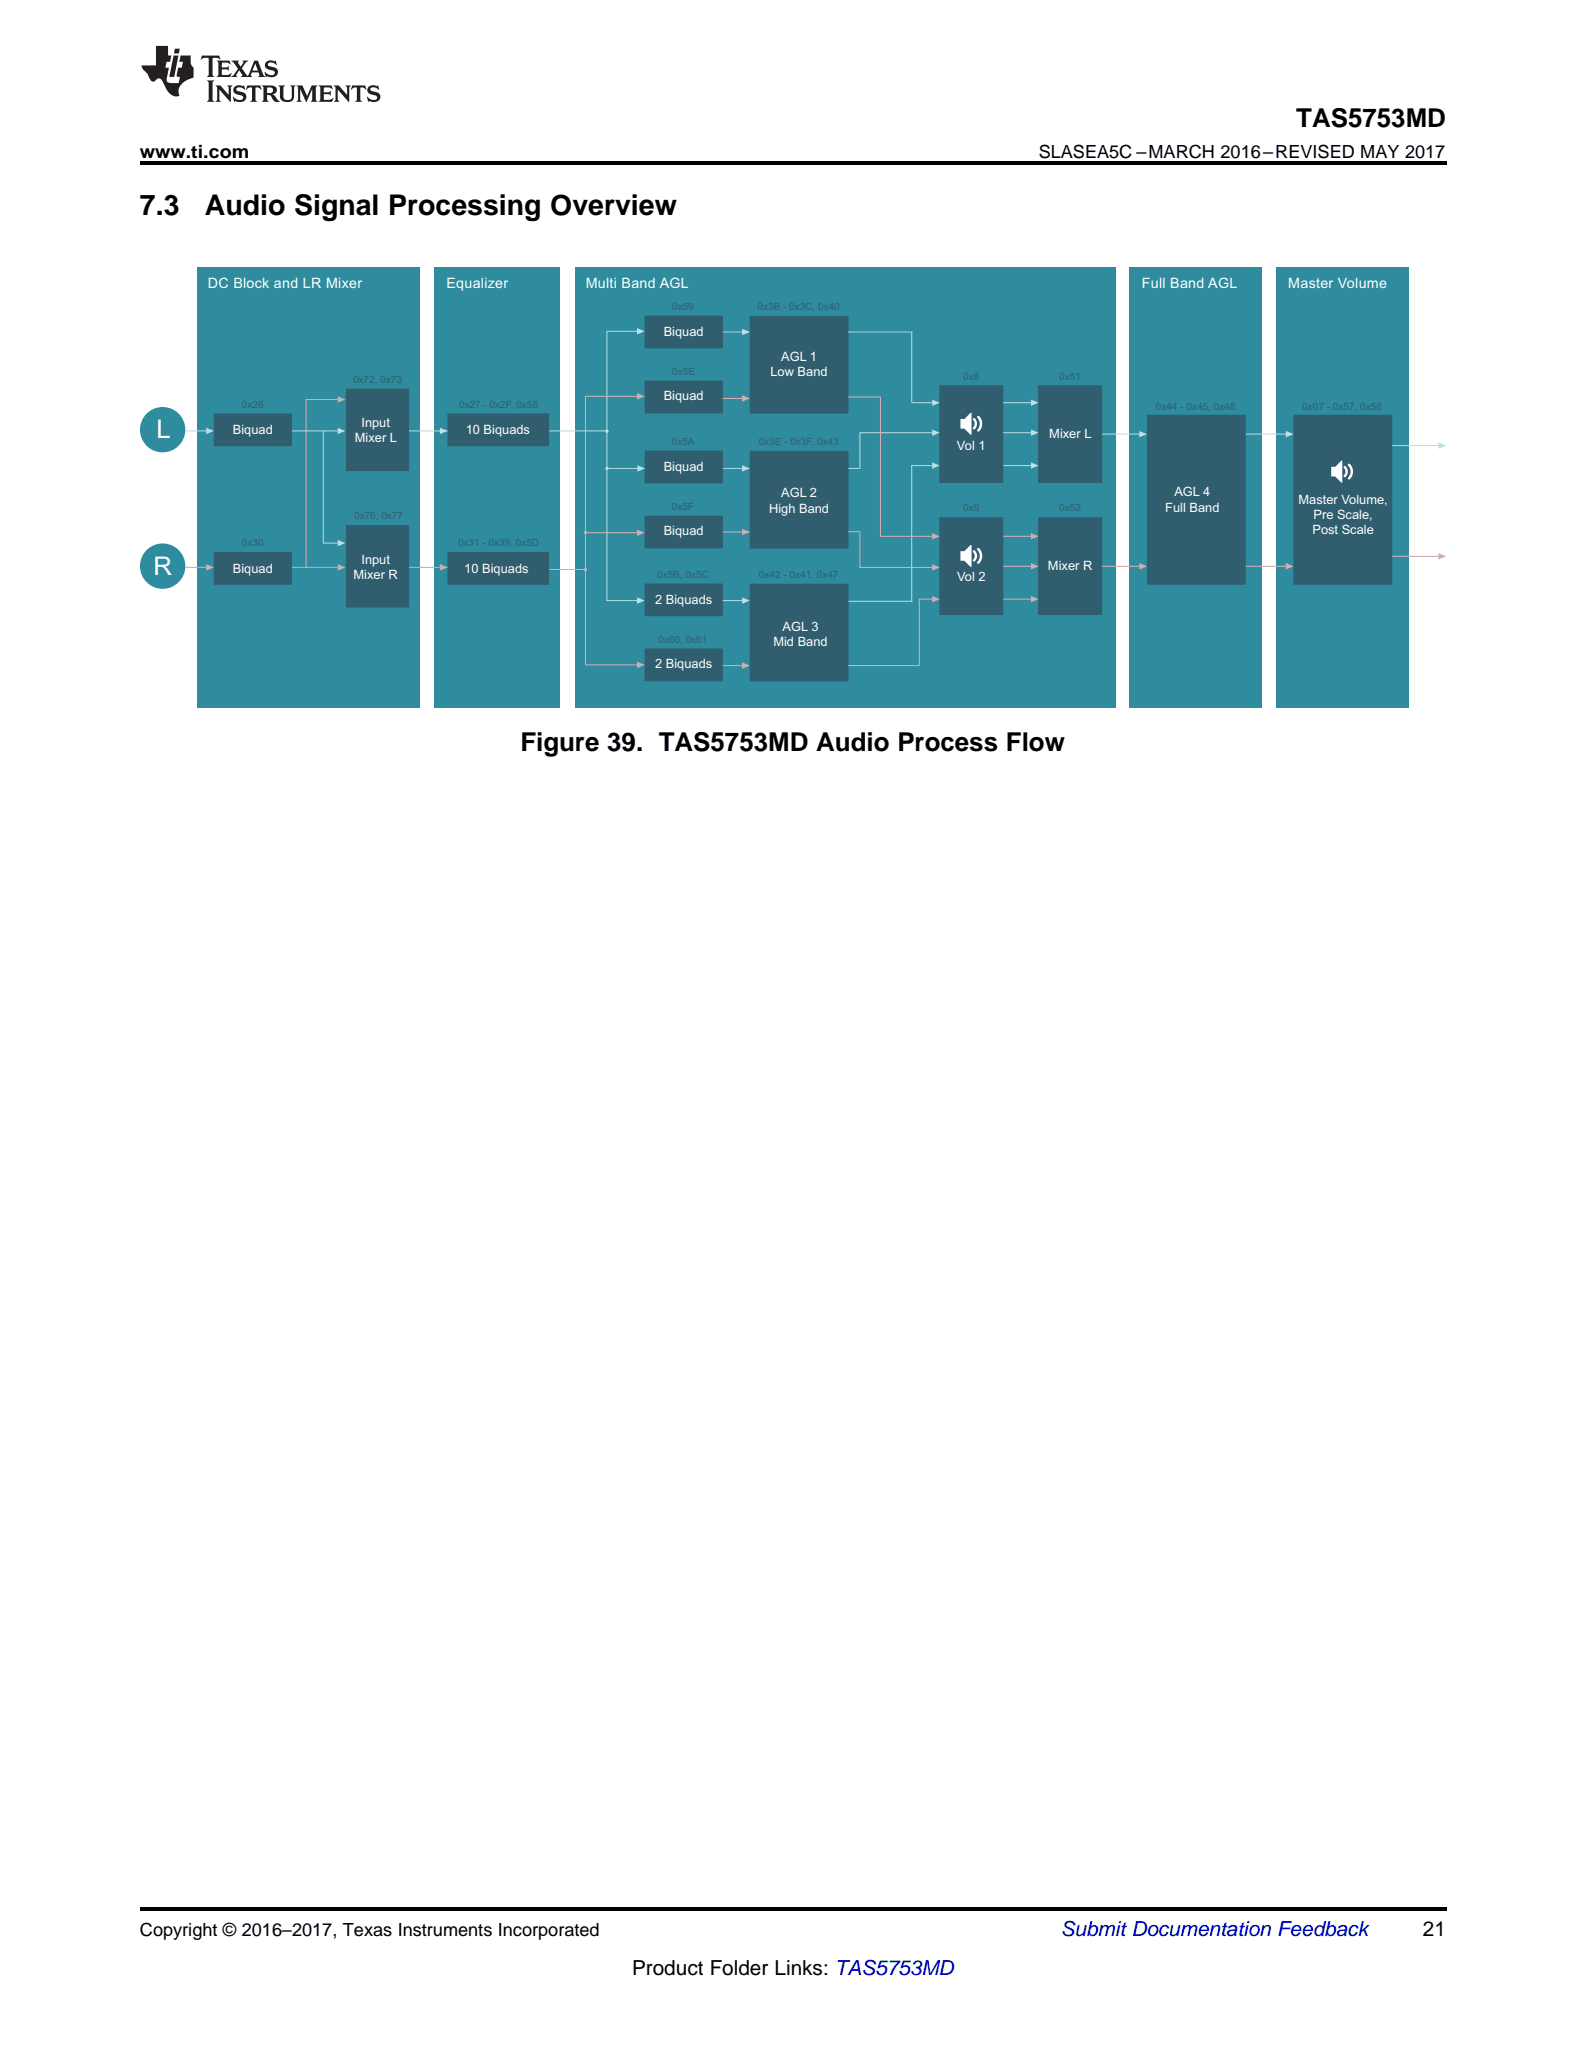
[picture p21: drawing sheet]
<svg xmlns="http://www.w3.org/2000/svg" width="216mm" height="279mm" viewBox="0 0 216 279" stroke-linecap="round" stroke-linejoin="round" font-family="sans-serif">
<defs><g id="words">
<g font-size="3.9">
<text x="19" y="29.3">7.3</text>
<text x="27.9" y="29.3">Audio Signal Processing Overview</text>
</g>
<g font-size="3.5">
<text x="176.5" y="17.3">TAS5753MD</text>
<text x="70.8" y="102.2">Figure 39. TAS5753MD Audio Process Flow</text>
</g>
<g font-size="3.5" fill="#fff">
<text x="21.3" y="59.6">L</text>
<text x="20.9" y="78.3">R</text>
</g>
<text font-size="2.8" fill="#0000c8" x="144.4" y="263.6">Submit Documentation Feedback</text>
<g font-size="2.8">
<text x="193.7" y="263.6">21</text>
<text x="86" y="268.9">Product Folder Links: TAS5753MD</text>
</g>
<g font-size="2.5">
<text x="19" y="21.4">www.ti.com</text>
<text x="141.4" y="21.4">SLASEA5C –MARCH 2016–REVISED MAY 2017</text>
<text x="19" y="263.6">Copyright © 2016–2017, Texas Instruments Incorporated</text>
</g>
<g font-size="1.9" fill="#fff">
<text x="28.3" y="39.2">DC Block and LR Mixer</text>
<text x="60.8" y="39.2">Equalizer</text>
<text x="79.7" y="39.2">Multi Band AGL</text>
<text x="155.4" y="39.2">Full Band AGL</text>
<text x="175.4" y="39.2">Master Volume</text>
</g>
<g font-size="1.8" fill="#fff">
<text x="90.3" y="45.8">Biquad</text>
<text x="104.9" y="51.2">Low Band</text>
<text x="106.3" y="49.1">AGL 1</text>
<text x="31.7" y="59.1">Biquad</text>
<text x="49.2" y="58.1">Input</text>
<text x="63.4" y="59.1">10 Biquads</text>
<text x="90.3" y="54.5">Biquad</text>
<text x="142.8" y="59.6">Mixer L</text>
<text x="48.3" y="60.2">Mixer L</text>
<text x="90.3" y="64.1">Biquad</text>
<text x="130.3" y="61.3">Vol 1</text>
<text x="104.7" y="69.8">High Band</text>
<text x="106.3" y="67.7">AGL 2</text>
<text x="158.6" y="69.7">Full Band</text>
<text x="159.9" y="67.6">AGL 4</text>
<text x="176.8" y="68.6">Master Volume,</text>
<text x="178.8" y="70.7">Pre Scale,</text>
<text x="31.7" y="78">Biquad</text>
<text x="49.2" y="76.7">Input</text>
<text x="63.2" y="78">10 Biquads</text>
<text x="90.3" y="72.9">Biquad</text>
<text x="142.7" y="77.6">Mixer R</text>
<text x="178.7" y="72.8">Post Scale</text>
<text x="48.1" y="78.8">Mixer R</text>
<text x="89.2" y="82.2">2 Biquads</text>
<text x="130.3" y="79.1">Vol 2</text>
<text x="105.3" y="88">Mid Band</text>
<text x="106.5" y="85.9">AGL 3</text>
<text x="89.2" y="91">2 Biquads</text>
</g>
<g font-size="1.4" fill="#305e6e">
<text x="91.5" y="42.2">0x59</text>
<text x="103.1" y="42.3">0x3B - 0x3C, 0x40</text>
<text x="48.1" y="52.2">0x72, 0x73</text>
<text x="91.5" y="51.1">0x5E</text>
<text x="144.2" y="51.7">0x51</text>
<text x="32.9" y="55.6">0x26</text>
<text x="62.5" y="55.6">0x27 - 0x2F, 0x58</text>
<text x="157.3" y="55.8">0x44 - 0x45, 0x48</text>
<text x="177.3" y="55.8">0x07 - 0x57, 0x56</text>
<text x="91.5" y="60.6">0x5A</text>
<text x="103.3" y="60.6">0x3E - 0x3F, 0x43</text>
<text x="48.2" y="70.7">0x76, 0x77</text>
<text x="91.5" y="69.4">0x5F</text>
<text x="131.1" y="69.6">0x9</text>
<text x="144.2" y="69.6">0x52</text>
<text x="62.4" y="74.4">0x31 - 0x39, 0x5D</text>
<text x="89.5" y="78.7">0x5B, 0x5C</text>
<text x="103.3" y="78.7">0x42 - 0x41, 0x47</text>
<text x="89.6" y="87.6">0x60, 0x61</text>
</g>
</g></defs>
<path d="M19 259.7h177.8v.5h-177.8z" fill="#000"/>
<g fill="#2e8c9e">
<path d="M26.8 36.4h30.3v60h-30.3z"/>
<path d="M78.2 36.4h73.6v60h-73.6z"/>
<path d="M153.8 36.4h18v60h-18z"/>
<path d="M173.7 36.4h18v60h-18z"/>
<path d="M59.2 36.4h17v60h-17z"/>
<circle cx="22.1" cy="58.5" r="3.1"/>
<circle cx="22.1" cy="77.1" r="3.1"/>
</g>
<path d="M47.2 53h8.4v11.1h-8.4z" fill="#305e6e"/>
<path d="M47.2 53h8.4v11.1h-8.4z" fill="none" stroke="#305e6e" stroke-width=".14"/>
<path d="M102.1 43.1h13.3v13.2h-13.3z" fill="#305e6e"/>
<path d="M102.1 43.1h13.3v13.2h-13.3z" fill="none" stroke="#305e6e" stroke-width=".14"/>
<path d="M127.9 52.5h8.6v13.2h-8.6z" fill="#305e6e"/>
<path d="M127.9 52.5h8.6v13.2h-8.6z" fill="none" stroke="#305e6e" stroke-width=".14"/>
<path d="M127.9 70.5h8.6v13.2h-8.6z" fill="#305e6e"/>
<path d="M127.9 70.5h8.6v13.2h-8.6z" fill="none" stroke="#305e6e" stroke-width=".14"/>
<path d="M141.4 52.5h8.6v13.2h-8.6z" fill="#305e6e"/>
<path d="M141.4 52.5h8.6v13.2h-8.6z" fill="none" stroke="#305e6e" stroke-width=".14"/>
<path d="M156.2 56.5h13.3v23h-13.3z" fill="#305e6e"/>
<path d="M156.2 56.5h13.3v23h-13.3z" fill="none" stroke="#305e6e" stroke-width=".14"/>
<path d="M176.1 56.5h13.4v23h-13.4z" fill="#305e6e"/>
<path d="M176.1 56.5h13.4v23h-13.4z" fill="none" stroke="#305e6e" stroke-width=".14"/>
<path d="M141.4 70.5h8.6v13.2h-8.6z" fill="#305e6e"/>
<path d="M141.4 70.5h8.6v13.2h-8.6z" fill="none" stroke="#305e6e" stroke-width=".14"/>
<path d="M102.1 61.5h13.3v13.1h-13.3z" fill="#305e6e"/>
<path d="M102.1 61.5h13.3v13.1h-13.3z" fill="none" stroke="#305e6e" stroke-width=".14"/>
<path d="M102.1 79.6h13.3v13.1h-13.3z" fill="#305e6e"/>
<path d="M102.1 79.6h13.3v13.1h-13.3z" fill="none" stroke="#305e6e" stroke-width=".14"/>
<path d="M61 56.4h13.7v4.3h-13.7z" fill="#305e6e"/>
<path d="M61 56.4h13.7v4.3h-13.7z" fill="none" stroke="#305e6e" stroke-width=".14"/>
<path d="M87.8 61.4h10.5v4.4h-10.5z" fill="#305e6e"/>
<path d="M87.8 61.4h10.5v4.4h-10.5z" fill="none" stroke="#305e6e" stroke-width=".14"/>
<path d="M87.8 70.3h10.5v4.3h-10.5z" fill="#305e6e"/>
<path d="M87.8 70.3h10.5v4.3h-10.5z" fill="none" stroke="#305e6e" stroke-width=".14"/>
<path d="M87.8 79.5h10.5v4.3h-10.5z" fill="#305e6e"/>
<path d="M87.8 79.5h10.5v4.3h-10.5z" fill="none" stroke="#305e6e" stroke-width=".14"/>
<path d="M87.8 88.4h10.5v4.3h-10.5z" fill="#305e6e"/>
<path d="M87.8 88.4h10.5v4.3h-10.5z" fill="none" stroke="#305e6e" stroke-width=".14"/>
<path d="M87.8 43h10.5v4.4h-10.5z" fill="#305e6e"/>
<path d="M87.8 43h10.5v4.4h-10.5z" fill="none" stroke="#305e6e" stroke-width=".14"/>
<path d="M87.8 51.9h10.5v4.3h-10.5z" fill="#305e6e"/>
<path d="M87.8 51.9h10.5v4.3h-10.5z" fill="none" stroke="#305e6e" stroke-width=".14"/>
<path d="M61 75.2h13.7v4.4h-13.7z" fill="#305e6e"/>
<path d="M61 75.2h13.7v4.4h-13.7z" fill="none" stroke="#305e6e" stroke-width=".14"/>
<path d="M29.2 56.4h10.5v4.3h-10.5z" fill="#305e6e"/>
<path d="M29.2 56.4h10.5v4.3h-10.5z" fill="none" stroke="#305e6e" stroke-width=".14"/>
<path d="M29.2 75.2h10.5v4.4h-10.5z" fill="#305e6e"/>
<path d="M29.2 75.2h10.5v4.4h-10.5z" fill="none" stroke="#305e6e" stroke-width=".14"/>
<path d="M47.2 71.6h8.4v11.1h-8.4z" fill="#305e6e"/>
<path d="M47.2 71.6h8.4v11.1h-8.4z" fill="none" stroke="#305e6e" stroke-width=".14"/>
<path d="M41.7 54.3v23M79.7 54v36.5" fill="none" stroke="#d4adb0" stroke-width=".14"/>
<path d="M39.7 58.7h6.3M44 58.7v15.3M124.1 45.2v9.6" fill="none" stroke="#b2e1e6" stroke-width=".14"/>
<path d="M46 58.2l1 .5-1 .4z" fill="#b5e1e6"/>
<path d="M55.7 58.7h5.2M74.8 58.7h8" fill="none" stroke="#b2e1e6" stroke-width=".14"/>
<path d="M74.8 77.5h4.9" fill="none" stroke="#d4adb0" stroke-width=".14"/>
<path d="M59.9 58.2l1 .5-1 .4z" fill="#b5e1e6"/>
<path d="M55.7 77.3h5.2M79.6 90.5h7.6" fill="none" stroke="#d4adb0" stroke-width=".14"/>
<g fill="#d4adb0">
<path d="M59.9 76.8l1 .5-1 .4z"/>
<path d="M86.7 90.1l1.1 .4-1.1 .5z"/>
</g>
<path d="M79.6 54h7.9" fill="none" stroke="#d4adb0" stroke-width=".14"/>
<path d="M86.7 53.5l1.1 .5-1.1 .4z" fill="#d4adb0"/>
<path d="M79.6 72.5h7.9" fill="none" stroke="#d4adb0" stroke-width=".14"/>
<path d="M86.7 72.1l1.1 .4-1.1 .5z" fill="#d4adb0"/>
<path d="M82.6 45.1v36.7M82.6 81.8h4.6M98.4 81.8h3.1" fill="none" stroke="#b2e1e6" stroke-width=".14"/>
<path d="M86.7 81.3l1.1 .5-1.1 .4z" fill="#b5e1e6"/>
<path d="M82.4 63.8h5.1" fill="none" stroke="#b2e1e6" stroke-width=".14"/>
<path d="M86.8 63.3l1 .5-1 .4z" fill="#b5e1e6"/>
<path d="M98.4 63.8h3.6M115.5 63.8h1.6" fill="none" stroke="#b2e1e6" stroke-width=".14"/>
<path d="M101 63.3l1.1 .5-1.1 .4z" fill="#b5e1e6"/>
<path d="M98.4 72.4h3.6" fill="none" stroke="#d4adb0" stroke-width=".14"/>
<path d="M101 72l1.1 .4-1.1 .5z" fill="#d4adb0"/>
<path d="M150 59.1h5.9" fill="none" stroke="#b2e1e6" stroke-width=".14"/>
<path d="M155.1 58.7l1 .4-1 .5z" fill="#b5e1e6"/>
<path d="M150 77.1h5.9" fill="none" stroke="#d4adb0" stroke-width=".14"/>
<path d="M155.1 76.7l1 .4-1 .4z" fill="#d4adb0"/>
<path d="M136.6 77.1h3.7" fill="none" stroke="#d4adb0" stroke-width=".14"/>
<path d="M140.3 76.7l1.1 .4-1.1 .4z" fill="#d4adb0"/>
<path d="M136.6 73h3.7" fill="none" stroke="#d4adb0" stroke-width=".14"/>
<path d="M140.3 72.6l1.1 .4-1.1 .5z" fill="#d4adb0"/>
<path d="M136.6 81.6h3.7" fill="none" stroke="#d4adb0" stroke-width=".14"/>
<path d="M140.3 81.1l1.1 .5-1.1 .4z" fill="#d4adb0"/>
<path d="M125.1 81.6h1.8" fill="none" stroke="#d4adb0" stroke-width=".14"/>
<path d="M126.9 81.1l1 .5-1 .4z" fill="#d4adb0"/>
<path d="M136.6 58.9h3.7" fill="none" stroke="#b2e1e6" stroke-width=".14"/>
<path d="M140.3 58.5l1.1 .4-1.1 .5z" fill="#b5e1e6"/>
<path d="M117 58.9h9.9" fill="none" stroke="#b2e1e6" stroke-width=".14"/>
<path d="M126.9 58.5l1 .4-1 .5z" fill="#b5e1e6"/>
<path d="M136.6 54.8h3.7" fill="none" stroke="#b2e1e6" stroke-width=".14"/>
<path d="M140.3 54.4l1.1 .4-1.1 .5z" fill="#b5e1e6"/>
<path d="M124.1 54.8h2.8" fill="none" stroke="#b2e1e6" stroke-width=".14"/>
<path d="M126.9 54.4l1 .4-1 .5z" fill="#b5e1e6"/>
<path d="M136.6 63.4h3.7" fill="none" stroke="#b2e1e6" stroke-width=".14"/>
<path d="M140.3 63l1.1 .4-1.1 .4z" fill="#b5e1e6"/>
<path d="M124.1 63.4h2.8" fill="none" stroke="#b2e1e6" stroke-width=".14"/>
<path d="M126.9 63l1 .4-1 .4z" fill="#b5e1e6"/>
<path d="M98.4 45.2h3.5" fill="none" stroke="#b2e1e6" stroke-width=".14"/>
<path d="M101 44.8l1.1 .4-1.1 .4z" fill="#b5e1e6"/>
<path d="M115.4 45.2h8.8M117.1 58.9v4.9M124.1 63.3v18.6" fill="none" stroke="#b2e1e6" stroke-width=".14"/>
<path d="M119.9 54.1v18.9M115.5 72.4h1.6M117 77.3h9.9M117.1 72.3v5M119.8 73h7.1M125.1 81.5v9.1" fill="none" stroke="#d4adb0" stroke-width=".14"/>
<g fill="#d4adb0">
<path d="M126.9 72.6l1 .4-1 .5z"/>
<path d="M126.9 76.8l1 .5-1 .4z"/>
</g>
<path d="M98.4 54.3h3.6M115.4 54.1h4.5" fill="none" stroke="#d4adb0" stroke-width=".14"/>
<path d="M101 53.8l1.1 .5-1.1 .4z" fill="#d4adb0"/>
<path d="M115.5 81.9h8.7" fill="none" stroke="#b2e1e6" stroke-width=".14"/>
<path d="M101 81.3l1.1 .5-1.1 .4z" fill="#b5e1e6"/>
<path d="M98.4 90.6h3.5M115.4 90.6h9.7" fill="none" stroke="#d4adb0" stroke-width=".14"/>
<path d="M101 90.2l1.1 .4-1.1 .5z" fill="#d4adb0"/>
<path d="M82.6 45.1h4.9" fill="none" stroke="#b2e1e6" stroke-width=".14"/>
<path d="M86.7 44.7l1.1 .4-1.1 .4z" fill="#b5e1e6"/>
<path d="M41.6 54.4h4.4" fill="none" stroke="#d4adb0" stroke-width=".14"/>
<path d="M46 54l1 .4-1 .4z" fill="#d4adb0"/>
<path d="M39.7 77.3h6.3" fill="none" stroke="#d4adb0" stroke-width=".14"/>
<path d="M46 76.8l1 .5-1 .4z" fill="#d4adb0"/>
<path d="M25.2 58.7h2.9" fill="none" stroke="#b2e1e6" stroke-width=".14"/>
<path d="M28.1 58.2l1 .5-1 .4z" fill="#b5e1e6"/>
<path d="M25.2 77.3h2.9" fill="none" stroke="#d4adb0" stroke-width=".14"/>
<path d="M28.1 76.8l1 .5-1 .4z" fill="#d4adb0"/>
<path d="M44 73.9h2" fill="none" stroke="#b2e1e6" stroke-width=".14"/>
<path d="M46 73.5l1 .4-1 .5z" fill="#b5e1e6"/>
<path d="M189.5 60.7h6.3" fill="none" stroke="#b2e1e6" stroke-width=".14"/>
<path d="M195.8 60.2l1.1 .5-1.1 .4z" fill="#b5e1e6"/>
<path d="M189.5 75.7h6.3" fill="none" stroke="#d4adb0" stroke-width=".14"/>
<path d="M195.8 75.3l1.1 .4-1.1 .5z" fill="#d4adb0"/>
<path d="M169.6 59.1h6.3" fill="none" stroke="#b2e1e6" stroke-width=".14"/>
<path d="M175 58.7l1.1 .4-1.1 .5z" fill="#b5e1e6"/>
<path d="M169.6 77.1h6.2" fill="none" stroke="#d4adb0" stroke-width=".14"/>
<g fill="#d4adb0">
<path d="M175 76.7l1.1 .4-1.1 .4z"/>
<circle cx="79.7" cy="77.6" r=".22"/>
<circle cx="79.7" cy="72.5" r=".22"/>
</g>
<g fill="#b5e1e6">
<circle cx="82.6" cy="63.8" r=".22"/>
<circle cx="82.6" cy="58.7" r=".22"/>
</g>
<g fill="#fff">
<path d="M130.7 57.1l.6-.1 .8-.7h.2l-.1 2.9-.9-.8h-.6z"/>
<path d="M133.1 56.6a1.13 1.13 0 0 1 .5 1.6l-.3 .5-.1 .1-.2-.2a1.28 1.28 0 0 0 0-1.8z"/>
<path d="M132.5 57l.1-.1a.94 .94 0 0 1 0 1.6l-.2-.2a.88 .88 0 0 0 0-1.2z"/>
<path d="M181.2 63.6h.6l.7-.8h.2v2.9l-1-.8h-.5z"/>
<path d="M183.6 63.1a1.13 1.13 0 0 1 .5 1.7l-.3 .4-.2 .1-.1-.2a1.28 1.28 0 0 0 0-1.8z"/>
<path d="M183 63.5l.1-.1a.94 .94 0 0 1 0 1.6l-.2-.2a.88 .88 0 0 0 0-1.2z"/>
<path d="M130.7 75h.6l.8-.7 .2-.1-.1 3-.9-.8h-.6z"/>
<path d="M133.1 74.6a1.13 1.13 0 0 1 .5 1.6l-.3 .5-.1 .1-.2-.2a1.28 1.28 0 0 0 0-1.8z"/>
<path d="M132.5 75l.1-.1a.94 .94 0 0 1 0 1.6l-.2-.2a.88 .88 0 0 0 0-1.2z"/>
</g>
<path d="M19 22h177.8v.5h-177.8z" fill="#000"/>
<g fill="#231f20">
<path d="M27.5 7.6l-.1 .5a1 1 0 0 1 1-.2v2.2l-.2 .4h1l-.3-.4 .1-2.2a1.27 1.27 0 0 1 1 .2l-.2-.5zM29.5 8.3l.2 .3v1.5l-.2 .4h1.8l.2-.6a1.12 1.12 0 0 1-1.3 .3v-.8h.6l.3 .2v-.6l-.3 .2h-.6v-.5l.2-.2a1.3 1.3 0 0 1 1 .3l-.2-.5zM31.5 8.3l.9 1.1-.5 .7-.4 .4h.8l-.2-.2 .5-.7 .4 .7-.2 .2h1.5l-.1-.2 .1-.4h.9l.1 .4-.2 .2h1l-.3-.3-.7-1.9h-.5l-.7 1.7-.2 .3-.8-1 .9-1h-.8l.1 .1v.2l-.3 .5-.4-.6 .2-.2zM34.7 8.6l.4 1h-.7zM36.3 8.4a.63 .63 0 0 0-.2 .7 .63 .63 0 0 0 .6 .4l.6 .2 .1 .2a.7 .7 0 0 1-1.2 .1l-.2-.2 .2 .7 .2-.1h.1a.92 .92 0 0 0 1.3-.6 .67 .67 0 0 0-.6-.7l-.6-.1-.1-.2v-.2a1.04 1.04 0 0 1 1.2 .2l-.2-.5-.1 .1-.2-.1a1.01 1.01 0 0 0-.9 .1zM28.2 10.9l.2 .4v2.2l-.2 .4h1l-.3-.4v-2.2l.3-.4zM29.3 11.6l.3 .4v1.5l-.3 .4h.8l-.2-.4v-1.3l1.5 1.7v-1.9l.2-.4h-.7l.2 .4v.9l-1.1-1.3zM32 11.8a.62 .62 0 0 0-.2 .7 .62 .62 0 0 0 .6 .4l.6 .1 .1 .3a.7 .7 0 0 1-1.2 0l-.2-.1 .2 .7 .2-.1h.1a.92 .92 0 0 0 1.3-.6 .67 .67 0 0 0-.6-.7l-.6-.1-.1-.2v-.2a1.04 1.04 0 0 1 1.2 .2l-.2-.6-.1 .1h-.2a1.02 1.02 0 0 0-.9 .1zM33.7 11.6l-.2 .6a.61 .61 0 0 1 .8-.3v1.6v.2l-.2 .2h.9l-.2-.2v-.2v-1.6a.63 .63 0 0 1 .8 .3l-.2-.6zM35.6 11.6l.3 .4v1.5l-.3 .4h1l-.2-.2v-.8l.4 .1 .1 .1a.83 .83 0 0 0 1.2 .7l-.2-.1-.5-.7-.3-.2a.58 .58 0 0 0 .6-.5 .58 .58 0 0 0-.5-.6zM36.4 11.9h.1a.45 .45 0 0 1 .5 .1 .45 .45 0 0 1 .1 .5l-.1 .1-.6 .1zM37.9 11.6l.2 .2a2.17 2.17 0 0 0 .3 1.9 .99 .99 0 0 0 1.6-.6v-1.1l.2-.4h-.7l.2 .2a1.92 1.92 0 0 1-.2 1.8 .6 .6 0 0 1-.9-.5v-1.1l.2-.4zM40.4 11.6l.2 .4v1.5l-.2 .4h.7l-.2-.4v-1.4l.8 1.8 .8-1.8v1.4l-.2 .4h.9l-.2-.4v-1.5l.2-.4h-.8l-.6 1.5-.6-1.5zM43.4 11.6l.2 .4v1.5l-.2 .4h1.8l.2-.6a1.12 1.12 0 0 1-1.3 .3v-.8h.5l.4 .2v-.6l-.4 .2h-.5v-.6l.2-.1a1.31 1.31 0 0 1 1 .2l-.2-.5zM45.5 11.6l.2 .4v1.5l-.2 .4h.7l-.2-.4v-1.3l1.5 1.7v-1.9l.2-.4h-.7l.2 .4v.9l-1.1-1.3zM47.9 11.6l-.1 .6a.61 .61 0 0 1 .8-.3v1.6v.2l-.3 .2h1l-.2-.2-.1-.2 .1-1.6a.78 .78 0 0 1 .8 .3l-.2-.6zM50.2 11.8a.62 .62 0 0 0-.2 .7 .62 .62 0 0 0 .6 .4l.6 .1 .2 .3a.7 .7 0 0 1-1.2 0l-.3-.1 .2 .7 .2-.1h.1a.92 .92 0 0 0 1.4-.6 .67 .67 0 0 0-.7-.7l-.6-.1-.1-.2v-.2a1.04 1.04 0 0 1 1.2 .2l-.1-.6-.2 .1h-.1a1.01 1.01 0 0 0-1 .1z"/>
<path d="M21.2 6.3v2.6h-1.9a1.6 1.6 0 0 0 .7 1l.1 .3a1.16 1.16 0 0 0 .8 .9l.2-.1a.56 .56 0 0 1 .5-.3 .56 .56 0 0 1 .5 .3l.2 .4a2.31 2.31 0 0 0 1.6 1.7h.5a1.68 1.68 0 0 1 1-2.2l.9-.3v-1.4a.88 .88 0 0 1-.3-.8v-.8h-1.4l-.2 .8h.5l-.2 .8h-.4l-.2 1v.2l.4 .1-.2 .8a1.93 1.93 0 0 1-1.6-.3l.3-1.8h-.5l.2-.8h.4l.2-.8h-.4v-1.3zM23.6 7.6l-.6 2.9h.7l.6-2.9zM23.8 6.6l-.1 .7h.6l.2-.7z"/>
</g>
<use href="#words"/>
</svg>
